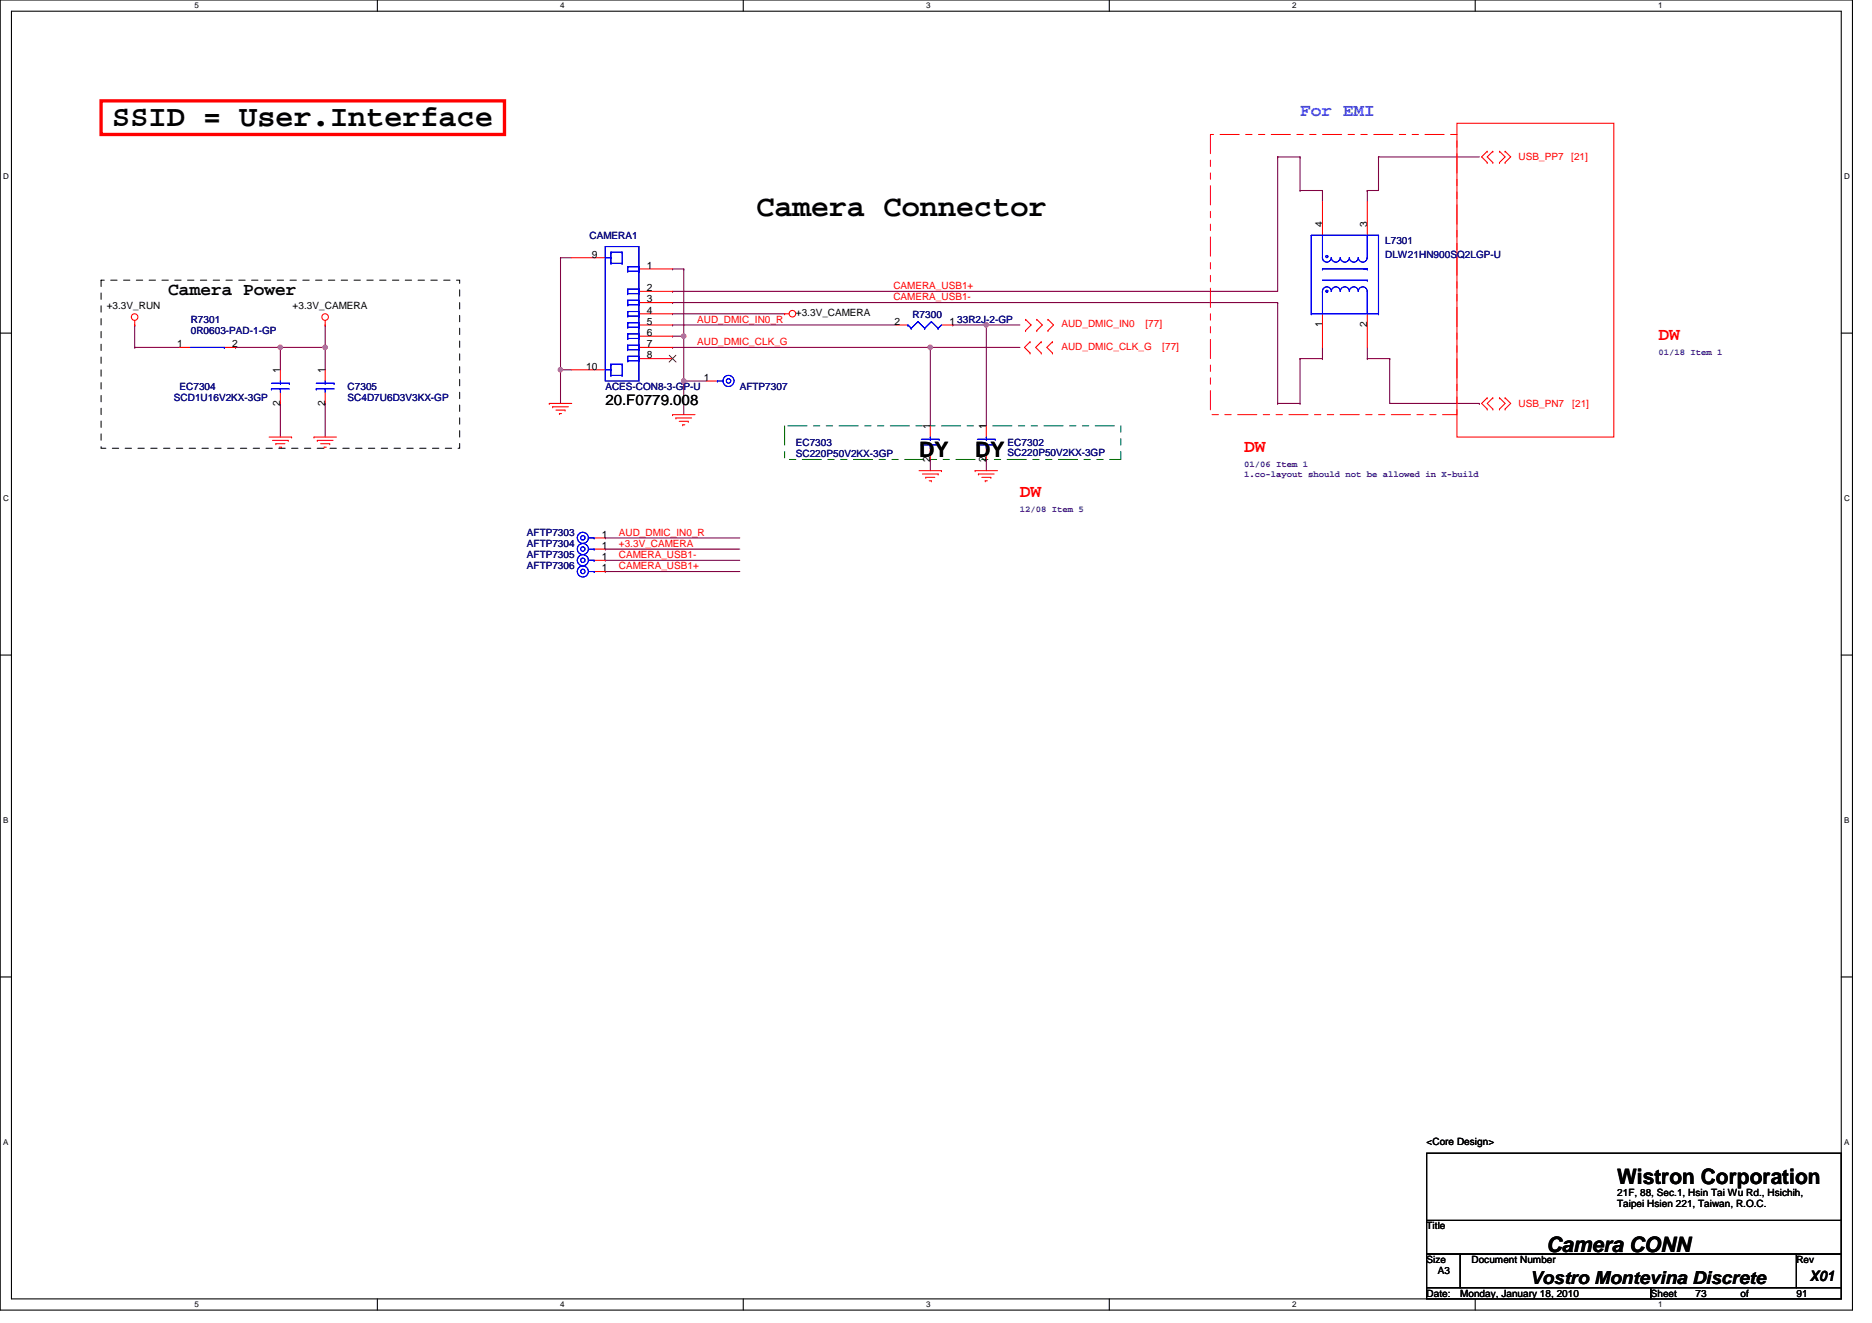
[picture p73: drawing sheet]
<svg xmlns="http://www.w3.org/2000/svg" width="297mm" height="210mm" viewBox="0 0 297 210" stroke-linecap="round" stroke-linejoin="round" font-family="sans-serif">
<defs><g id="words">
<g font-size="4.8">
<text x="17.8" y="20">SSID = User.Interface</text>
<text x="120.1" y="34.2">Camera Connector</text>
</g>
<g font-size="3.4">
<text x="145.8" y="72.5">DY</text>
<text x="154.7" y="72.5">DY</text>
<text x="256.6" y="187.9">Wistron Corporation</text>
<text x="245.4" y="198.7">Camera CONN</text>
</g>
<text font-size="2.8" fill="#0080ff" x="206.3" y="18.4">For EMI</text>
<g font-size="2.8">
<text x="26.7" y="46.8">Camera Power</text>
<text x="242.7" y="203.7">Vostro Montevina Discrete</text>
</g>
<g font-size="2.8" fill="#f00">
<text x="263.2" y="53.9">DW</text>
<text x="197.4" y="71.7">DW</text>
<text x="161.8" y="78.8">DW</text>
</g>
<g font-size="2.3">
<text x="96.1" y="64.3">20.F0779.008</text>
<text x="287.2" y="203.2">X01</text>
</g>
<g font-size="1.6" fill="#f00">
<text x="241" y="25.4">USB_PP7</text>
<text x="249.3" y="25.4">[21]</text>
<text x="141.7" y="47.6">CAMERA_USB1-</text>
<text x="141.7" y="45.9">CAMERA_USB1+</text>
<text x="110.6" y="51.2">AUD_DMIC_IN0_R</text>
<text x="168.4" y="51.9">AUD_DMIC_IN0</text>
<text x="181.8" y="51.9">[77]</text>
<text x="110.6" y="54.8">AUD_DMIC_CLK_G</text>
<text x="168.4" y="55.5">AUD_DMIC_CLK_G</text>
<text x="184.4" y="55.5">[77]</text>
<text x="241" y="64.5">USB_PN7</text>
<text x="249.5" y="64.5">[21]</text>
<text x="98.2" y="85">AUD_DMIC_IN0_R</text>
<text x="98.2" y="88.5">CAMERA_USB1-</text>
<text x="98.2" y="86.8">+3.3V_CAMERA</text>
<text x="98.2" y="90.3">CAMERA_USB1+</text>
</g>
<g font-size="1.6" fill="#000080">
<text x="93.6" y="37.9">CAMERA1</text>
<text x="219.8" y="38.8">L7301</text>
<text x="219.8" y="40.9">DLW21HN900SQ2LGP-U</text>
<text x="30.3" y="51.2">R7301</text>
<text x="30.3" y="53">0R0603-PAD-1-GP</text>
<text x="144.8" y="50.5">R7300</text>
<text x="151.9" y="51.2">33R2J-2-GP</text>
<text x="27.6" y="63.6">SCD1U16V2KX-3GP</text>
<text x="28.5" y="61.9">EC7304</text>
<text x="55.2" y="61.9">C7305</text>
<text x="55.2" y="63.6">SC4D7U6D3V3KX-GP</text>
<text x="96.1" y="61.9">ACES-CON8-3-GP-U</text>
<text x="117.4" y="61.9">AFTP7307</text>
<text x="126.3" y="70.8">EC7303</text>
<text x="159.9" y="70.8">EC7302</text>
<text x="126.3" y="72.5">SC220P50V2KX-3GP</text>
<text x="159.9" y="72.4">SC220P50V2KX-3GP</text>
<text x="83.6" y="85">AFTP7303</text>
<text x="83.6" y="88.5">AFTP7305</text>
<text x="83.6" y="86.8">AFTP7304</text>
<text x="83.6" y="90.3">AFTP7306</text>
</g>
<g font-size="1.6">
<text x="93.9" y="40.9">9</text>
<text x="209.8" y="36.1" transform="rotate(-90 209.8 36.1)">4</text>
<text x="216.9" y="36.1" transform="rotate(-90 216.9 36.1)">3</text>
<text x="102.6" y="42.7">1</text>
<text x="102.6" y="46.2">2</text>
<text x="102.6" y="48">3</text>
<text x="16.9" y="49.1">+3.3V_RUN</text>
<text x="46.4" y="49.1">+3.3V_CAMERA</text>
<text x="102.6" y="49.8">4</text>
<text x="102.6" y="51.5">5</text>
<text x="102.6" y="53.3">6</text>
<text x="126.3" y="50.1">+3.3V_CAMERA</text>
<text x="141.9" y="51.5">2</text>
<text x="150.6" y="51.5">1</text>
<text x="209.8" y="51.9" transform="rotate(-90 209.8 51.9)">1</text>
<text x="216.9" y="51.9" transform="rotate(-90 216.9 51.9)">2</text>
<text x="28.1" y="55.1">1</text>
<text x="36.8" y="55.1">2</text>
<text x="44.5" y="59.2" transform="rotate(-90 44.5 59.2)">1</text>
<text x="51.6" y="59.2" transform="rotate(-90 51.6 59.2)">1</text>
<text x="93" y="58.7">10</text>
<text x="102.6" y="55.1">7</text>
<text x="102.6" y="56.9">8</text>
<text x="44.5" y="64.4" transform="rotate(-90 44.5 64.4)">2</text>
<text x="51.6" y="64.4" transform="rotate(-90 51.6 64.4)">2</text>
<text x="111.7" y="60.4">1</text>
<text x="147.6" y="68.1" transform="rotate(-90 147.6 68.1)">1</text>
<text x="156.5" y="68.1" transform="rotate(-90 156.5 68.1)">1</text>
<text x="147.6" y="73.3" transform="rotate(-90 147.6 73.3)">2</text>
<text x="156.5" y="73.3" transform="rotate(-90 156.5 73.3)">2</text>
<text x="95.5" y="85.3">1</text>
<text x="95.5" y="88.9">1</text>
<text x="95.5" y="87.1">1</text>
<text x="95.5" y="90.7">1</text>
<text x="226.4" y="181.7">&lt;Core Design&gt;</text>
<text x="256.6" y="189.7">21F, 88, Sec.1, Hsin Tai Wu Rd., Hsichih,</text>
<text x="256.6" y="191.5">Taipei Hsien 221, Taiwan, R.O.C.</text>
<text x="226.4" y="195.1">Title</text>
<text x="226.4" y="200.4">Size</text>
<text x="228.2" y="202.2">A3</text>
<text x="233.5" y="200.4">Document Number</text>
<text x="285" y="200.4">Rev</text>
<text x="226.4" y="205.7">Date:</text>
<text x="231.7" y="205.7">Monday, January 18, 2010</text>
<text x="261.9" y="205.7">Sheet</text>
<text x="269" y="205.7">73</text>
<text x="276.2" y="205.7">of</text>
<text x="285" y="205.7">91</text>
</g>
<g font-size="1.4" fill="#400080">
<text x="263.2" y="56.3">01/18 Item 1</text>
<text x="197.4" y="74.1">01/06 Item 1</text>
<text x="197.4" y="75.7">1.co-layout should not be allowed in X-build</text>
<text x="161.8" y="81.2">12/08 Item 5</text>
</g>
<g font-size="1.3">
<text x="30.8" y="1.3">5</text>
<text x="88.9" y="1.3">4</text>
<text x="147" y="1.3">3</text>
<text x="205" y="1.3">2</text>
<text x="263.1" y="1.3">1</text>
<text x=".5" y="28.4">D</text>
<text x="292.6" y="28.4">D</text>
<text x=".5" y="79.5">C</text>
<text x="292.6" y="79.5">C</text>
<text x=".5" y="130.6">B</text>
<text x="292.6" y="130.6">B</text>
<text x=".5" y="181.7">A</text>
<text x="292.6" y="181.7">A</text>
<text x="30.8" y="207.4">5</text>
<text x="88.9" y="207.4">4</text>
<text x="147" y="207.4">3</text>
<text x="205" y="207.4">2</text>
<text x="263.1" y="207.4">1</text>
</g>
</g></defs>
<path d="M0 0h293.9v207.9h-293.9zM1.8 1.8h290.4v204.3h-290.4z" fill="none" stroke="#000" stroke-width=".17"/>
<g fill="#fff">
<path d="M30.8 .2h.7v1.4h-.7z"/>
<path d="M30.8 206.3h.7v1.4h-.7z"/>
</g>
<path d="M59.9 0v1.8M59.9 206.1v1.8" fill="none" stroke="#000" stroke-width=".17"/>
<g fill="#fff">
<path d="M88.9 .2h.7v1.4h-.7z"/>
<path d="M88.9 206.3h.7v1.4h-.7z"/>
</g>
<path d="M117.9 0v1.8M117.9 206.1v1.8" fill="none" stroke="#000" stroke-width=".17"/>
<g fill="#fff">
<path d="M147 .2h.7v1.4h-.7z"/>
<path d="M147 206.3h.7v1.4h-.7z"/>
</g>
<path d="M176 0v1.8M176 206.1v1.8" fill="none" stroke="#000" stroke-width=".17"/>
<g fill="#fff">
<path d="M205 .2h.7v1.4h-.7z"/>
<path d="M205 206.3h.7v1.4h-.7z"/>
</g>
<path d="M234.1 0v1.8M234.1 206.1v1.8" fill="none" stroke="#000" stroke-width=".17"/>
<g fill="#fff">
<path d="M263.1 .2h.7v1.4h-.7z"/>
<path d="M263.1 206.3h.7v1.4h-.7z"/>
<path d="M.5 27.3h.9v1.4h-.9z"/>
<path d="M292.6 27.3h.9v1.4h-.9z"/>
<path d="M.5 78.4h.9v1.4h-.9z"/>
<path d="M292.6 78.4h.9v1.4h-.9z"/>
</g>
<path d="M0 52.9h1.8M292.2 52.9h1.7" fill="none" stroke="#000" stroke-width=".17"/>
<g fill="#fff">
<path d="M.5 129.5h.8v1.4h-.8z"/>
<path d="M292.6 129.5h.9v1.4h-.9z"/>
</g>
<path d="M0 103.9h1.8M292.2 103.9h1.7" fill="none" stroke="#000" stroke-width=".17"/>
<g fill="#fff">
<path d="M.5 180.5h.8v1.4h-.8z"/>
<path d="M292.6 180.5h.9v1.4h-.9z"/>
</g>
<path d="M0 155h1.8M292.2 155h1.7" fill="none" stroke="#000" stroke-width=".17"/>
<g fill="none" stroke="#800040" stroke-width=".17">
<path d="M88.9 40.9h.1M88.9 58.7h.1M88.9 40.9v23.1M88.9 40.9h1.8M106.7 42.7h.1M106.7 51.6h.1M106.7 51.6h35.6M106.7 42.7h1.8M156.5 51.6h.1M156.5 51.6h5.3M108.5 60.5h.1M108.5 60.5h3.6"/>
<path d="M147.6 72.9h.1M147.6 72.9v1.8M96.1 85.3h.1M96.1 88.9h.1M96.1 90.7h.1M96.1 85.3h21.3M96.1 88.9h21.3M96.1 90.7h21.3"/>
</g>
<circle cx="88.9" cy="58.7" r=".35" fill="#f0f"/>
<circle cx="88.9" cy="58.7" r=".35" fill="none" stroke="#f0f" stroke-width=".17"/>
<path d="M88.9 58.7h.1M88.9 58.7h1.8M108.5 60.5h.1M108.5 60.5v5.3M96.1 87.1h.1M96.1 87.1h21.3" fill="none" stroke="#800040" stroke-width=".17"/>
<circle cx="108.5" cy="60.4" r=".35" fill="#f0f"/>
<circle cx="108.5" cy="60.4" r=".35" fill="none" stroke="#f0f" stroke-width=".17"/>
<path d="M44.5 55.1h.1M44.5 55.1h7.1" fill="none" stroke="#800040" stroke-width=".17"/>
<circle cx="51.6" cy="55.1" r=".35" fill="#f0f"/>
<circle cx="51.6" cy="55.1" r=".35" fill="none" stroke="#f0f" stroke-width=".17"/>
<circle cx="44.5" cy="55.1" r=".35" fill="#f0f"/>
<circle cx="44.5" cy="55.1" r=".35" fill="none" stroke="#f0f" stroke-width=".17"/>
<g fill="none" stroke="#800040" stroke-width=".17">
<path d="M21.4 51.6h.1M21.4 55.1h.1M21.4 51.6v3.5M21.4 55.1h7.1M37.4 55.1h.1M37.4 55.1h7.1M44.5 55.1h.1M44.5 55.1v3.6M51.6 55.1h.1M51.6 51.6h.1M51.6 51.6v7.1M147.6 55.1h.1"/>
<path d="M147.6 55.1h14.2M147.6 55.1v12.5M44.5 64h.1M44.5 64v5.3M51.6 64h.1M51.6 64v5.3"/>
</g>
<circle cx="147.6" cy="55.1" r=".35" fill="#f0f"/>
<circle cx="147.6" cy="55.1" r=".35" fill="none" stroke="#f0f" stroke-width=".17"/>
<path d="M106.7 55.1h.1M106.7 53.3h.1M106.7 55.1h40.9M106.7 53.3h1.8M108.5 42.7h.1M108.5 53.3h.1M108.5 42.7v17.8" fill="none" stroke="#800040" stroke-width=".17"/>
<circle cx="108.5" cy="53.3" r=".35" fill="#f0f"/>
<circle cx="108.5" cy="53.3" r=".35" fill="none" stroke="#f0f" stroke-width=".17"/>
<g fill="none" stroke="#800040" stroke-width=".17">
<path d="M202.7 24.9h.1M202.7 24.9v21.3h-96M202.7 24.9h3.6M206.3 30.2h.1M206.3 24.9h.1M206.3 24.9v5.3M206.3 30.2h3.5M209.8 30.2h.1M209.8 30.2v1.8M217 30.2h.1M217 30.2v1.8M218.7 24.9h.1"/>
<path d="M218.7 24.9v5.3h-1.7M218.7 24.9h16M106.7 48h.1M106.7 46.2h.1M106.7 49.8h.1M106.7 48h96M106.7 49.8h17.8M156.5 51.6h.1M156.5 51.6v16M202.7 48h.1M202.7 48v16M206.3 56.9h.1"/>
<path d="M206.3 56.9h3.5M206.3 56.9v7.1M209.8 56.9h.1M209.8 55.1v1.8M217 56.9h.1M217 56.9h3.5M217 55.1v1.8M220.5 56.9h.1M220.5 56.9v7.1h14.2M156.5 72.9h.1M156.5 72.9v1.8M202.7 64h.1"/>
<path d="M202.7 64h3.6M206.3 64h.1M234.7 64h.1"/>
</g>
<circle cx="156.5" cy="51.5" r=".35" fill="#f0f"/>
<circle cx="156.5" cy="51.5" r=".35" fill="none" stroke="#f0f" stroke-width=".17"/>
<path d="M151.2 51.6h.1M151.2 51.6h5.3" fill="none" stroke="#800040" stroke-width=".17"/>
<g fill="none" stroke="#f00" stroke-width=".17">
<path d="M231.2 19.6h24.9v49.7h-24.9zM209.8 32v5.3M217 32v5.3M236 25.8h.1M236 24h.1M236 24l-.9 .9 .9 .9M236.9 25.8h.1M236.9 24h.1M236.9 24l-.9 .9 .9 .9M237.9 24h.1M237.9 25.8h.1M237.9 24l.9 .9-.9 .9"/>
<path d="M238.8 25.8h.1M238.8 24h.1M238.8 24l.9 .9-.9 .9M21.4 51.6h.1M21.4 50.8v.8M28.5 55.1h1.8M35.6 55.1h1.8M44.5 58.7v1.8M51.6 51.6h.1M51.6 50.8v.8M51.6 58.7v1.8M90.7 40.9h5.4"/>
<path d="M90.7 58.7h5.4M101.4 49.8h5.3M101.4 55.1h5.3M101.4 42.7h5.3M101.4 46.2h5.3M101.4 48h5.3M101.4 51.6h5.3M101.4 53.3h5.3M101.4 56.9h5.3M124.5 49.8h.1M124.5 49.8h.7M142.3 51.6h1.8"/>
<path d="M149.4 51.6h1.8M162.7 52.5h.1M162.7 50.7h.1M162.7 50.7l.9 .9-.9 .9M163.4 56h.1M163.4 54.2h.1M163.4 54.2l-.8 .9 .8 .9M164.5 50.7h.1M164.5 52.5h.1M164.5 50.7l.9 .9-.9 .9M165.2 54.2h.1M165.2 56h.1"/>
<path d="M165.2 54.2l-.9 .9 .9 .9M166.3 52.5h.1M166.3 50.7h.1M166.3 50.7l.9 .9-.9 .9M167 56h.1M167 54.2h.1M167 54.2l-.9 .9 .9 .9M209.8 49.8v5.3M217 49.8v5.3M42.7 69.3h3.6M43.2 69.9h2.5M43.8 70.4h.1"/>
<path d="M43.8 70.4h1.4M44.3 71h.4M44.5 62.2v1.8M44.7 71h.1M45.7 69.9h.1M46.3 69.3h.1M49.8 69.3h.1M49.8 69.3h3.6M50.4 69.9h.1M50.4 69.9h2.4M50.9 70.4h1.4M51.4 71h.1"/>
<path d="M51.4 71h.4M51.6 62.2v1.8M52.3 70.4h.1M87.2 64h.1M87.2 64h3.5M87.7 64.5h.1M87.7 64.5h2.5M88.2 65.1h1.5M88.8 65.6h.1M88.8 65.6h.3M89.7 65.1h.1M106.7 65.8h.1"/>
<path d="M106.7 65.8h3.6M107.2 66.3h.1M107.2 66.3h2.5M107.8 66.8h1.4M108.3 67.4h.1M108.3 67.4h.4M109.2 66.8h.1M112.1 60.5h1.7M145.8 74.7h3.6M146.4 75.2h2.5M146.9 75.7h.1M146.9 75.7h1.4"/>
<path d="M147.4 76.3h.4M147.6 67.6v1.7M147.6 71.1v1.8M147.8 76.3h.1M148.9 75.2h.1M149.4 74.7h.1M154.7 74.7h.1M154.7 74.7h3.6M155.3 75.2h.1M155.3 75.2h2.5M155.8 75.7h1.4M156.3 76.3h.1"/>
<path d="M156.3 76.3h.4M156.5 67.6v1.7M156.5 71.1v1.8M157.2 75.7h.1M236 64.9h.1M236 63.1h.1M236 63.1l-.9 .9 .9 .9M236.9 64.9h.1M236.9 63.1h.1M236.9 63.1l-.9 .9 .9 .9M237.9 63.1h.1M237.9 64.9h.1"/>
<path d="M237.9 63.1l.9 .9-.9 .9M238.8 64.9h.1M238.8 63.1h.1M238.8 63.1l.9 .9-.9 .9M94.3 85.3h1.8M94.3 88.9h1.8M94.3 90.7h1.8M94.3 87.1h1.8"/>
<circle cx="21.4" cy="50.3" r=".52"/>
<circle cx="51.6" cy="50.3" r=".52"/>
<circle cx="125.7" cy="49.8" r=".52"/>
</g>
<path d="M226.4 183h65.8v10.6h-65.8zM226.4 193.6h65.8v5.4h-65.8zM226.4 199h5.3v5.3h-5.3zM231.7 199h53.3v5.3h-53.3zM285 199h7.2v5.3h-7.2zM226.4 204.3h35.5v1.8h-35.5zM261.9 204.3h30.3v1.8h-30.3z" fill="none" stroke="#000" stroke-width=".17"/>
<path d="M16 16h64v5.3h-64z" fill="none" stroke="#f00" stroke-width=".53"/>
<path d="M16 44.4h56.9v26.7h-56.9z" fill="none" stroke="#000" stroke-width=".16" stroke-dasharray="1 1 1 1 1 1 1 1"/>
<path d="M124.5 67.6h53.3v5.3h-53.3z" fill="none" stroke="#008000" stroke-width=".16" stroke-dasharray="3 1 1 1 1 1"/>
<path d="M192.1 21.3h39.1v44.5h-39.1z" fill="none" stroke="#f00" stroke-width=".16" stroke-dasharray="3 1 1 1 1 1"/>
<g fill="none" stroke="#00f" stroke-width=".17">
<path d="M96.1 39.1h5.3v21.4h-5.3zM208.1 37.3h.1M208.1 37.3h10.6M208.1 37.3v12.5M209.8 37.3v3.6M217 37.3v3.6M218.7 37.3h.1M218.7 37.3v12.5M30.3 55.1h5.3M35.6 55.1h.1M96.1 40.9h.8M96.1 58.7h.8"/>
<path d="M96.9 40h.1M96.9 41.8h.1M96.9 40.9h.1M96.9 57.8h.1M96.9 59.6h.1M96.9 58.7h.1M96.9 40h1.8M96.9 40v1.8M96.9 57.8v1.8M96.9 41.8h1.8M96.9 57.8h1.8M96.9 59.6h1.8"/>
<path d="M98.7 41.8h.1M98.7 40h.1M98.7 59.6h.1M98.7 57.8h.1M98.7 40v1.8M98.7 57.8v1.8M99.6 42.3h.1M99.6 43h.1M99.6 45.9h.1M99.6 46.6h.1M99.6 47.6h.1M99.6 48.4h.1"/>
<path d="M99.6 49.4h.1M99.6 50.1h.1M99.6 51.2h.1M99.6 51.9h.1M99.6 53h.1M99.6 53.7h.1M99.6 54.8h.1M99.6 55.5h.1M99.6 56.5h.1M99.6 57.3h.1M99.6 42.3h1.8M99.6 42.3v.7"/>
<path d="M99.6 45.9v.7M99.6 47.6v.8M99.6 49.4v.7M99.6 51.2v.7M99.6 53v.7M99.6 54.8v.7M99.6 56.5v.8M99.6 43h1.8M99.6 45.9h1.8M99.6 46.6h1.8M99.6 47.6h1.8M99.6 48.4h1.8"/>
<path d="M99.6 49.4h1.8M99.6 50.1h1.8M99.6 51.2h1.8M99.6 51.9h1.8M99.6 53h1.8M99.6 53.7h1.8M99.6 54.8h1.8M99.6 55.5h1.8M99.6 56.5h1.8M99.6 57.3h1.8M101.4 43h.1M101.4 42.3h.1"/>
<path d="M101.4 46.6h.1M101.4 45.9h.1M101.4 48.4h.1M101.4 47.6h.1M101.4 50.1h.1M101.4 49.4h.1M101.4 51.9h.1M101.4 51.2h.1M101.4 53.7h.1M101.4 53h.1M101.4 55.5h.1M101.4 54.8h.1"/>
<path d="M101.4 57.3h.1M101.4 56.5h.1M101.4 42.3v.7M101.4 45.9v.7M101.4 47.6v.8M101.4 49.4v.7M101.4 51.2v.7M101.4 53v.7M101.4 54.8v.7M101.4 56.5v.8M144.1 51.6h.1M144.1 51.6l.5 .5"/>
<path d="M144.6 52.1h.1M145.7 51h.1M145.7 51l1 1.1M145.7 51l-1.1 1.1M146.7 52.1h.1M147.8 51h.1M147.8 51l1.1 1.1M147.8 51l-1.1 1.1M148.9 52.1h.1M149.4 51.6l-.5 .5M208.1 49.8h.1M208.1 49.8h10.6"/>
<path d="M209.8 46.2h.1M209.8 40.9h.1M209.8 40.9a.7 .7 0 0 0 .7 .7 .7 .7 0 0 0 .7-.7M209.8 46.2a.7 .7 0 0 1 .7-.7 .7 .7 0 0 1 .7 .7M209.8 42.7h.1M209.8 46.2v3.6M209.8 44.4h7.2M209.8 42.7h7.2M210.4 46.1h.3v.2h-.3zM211.3 40.9a.7 .7 0 0 0 .7 .7 .7 .7 0 0 0 .7-.7 .72 .72 0 0 0 .7 .7 .72 .72 0 0 0 .7-.7M211.3 46.2a.7 .7 0 0 1 .7-.7 .7 .7 0 0 1 .7 .7 .72 .72 0 0 1 .7-.7 .72 .72 0 0 1 .7 .7M214.1 40.9a.7 .7 0 0 0 .7 .7 .7 .7 0 0 0 .7-.7 .71 .71 0 0 0 .7 .7 .71 .71 0 0 0 .7-.7"/>
<path d="M214.1 46.2a.7 .7 0 0 1 .7-.7 .7 .7 0 0 1 .7 .7 .71 .71 0 0 1 .7-.7 .71 .71 0 0 1 .7 .7M217 48h.1M217 46.2h.1M217 40.9h.1M217 44.4h.1M217 42.7h.1M217 46.2v3.6M218.7 49.8h.1M43.1 61.7h.1M43.1 60.8h2.8M43.1 61.7h2.8M44.5 60.8h.1"/>
<path d="M44.5 61.7h.1M44.5 60.5v.3M44.5 61.7v.5M45.9 60.8h.1M50.2 61.7h.1M50.2 60.8h2.8M50.2 61.7h2.8M51.6 60.8h.1M51.6 61.7h.1M51.6 60.5v.3M51.6 61.7v.5M53 60.8h.1"/>
<path d="M113.8 60.5h.1M113.8 60.5h.9M146.2 70.6h.1M146.2 69.7h2.8M146.2 70.6h2.8M147.6 69.7h.1M147.6 70.6h.1M147.6 69.3v.4M147.6 70.6v.5M149 69.7h.1M155.1 70.6h.1M155.1 69.7h2.8"/>
<path d="M155.1 70.6h2.8M156.5 69.7h.1M156.5 70.6h.1M156.5 69.3v.4M156.5 70.6v.5M157.9 69.7h.1M93.4 85.3h.9M93.4 88.9h.9M93.4 90.7h.9M93.4 87.1h.9M94.3 85.3h.1M94.3 88.9h.1"/>
<path d="M94.3 90.7h.1M94.3 87.1h.1"/>
<circle cx="210.5" cy="40.7" r=".17"/>
<circle cx="115.6" cy="60.4" r=".35"/>
<circle cx="115.6" cy="60.4" r=".88"/>
<circle cx="92.5" cy="85.3" r=".35"/>
<circle cx="92.5" cy="87.1" r=".35"/>
<circle cx="92.5" cy="88.9" r=".35"/>
<circle cx="92.5" cy="90.7" r=".35"/>
<circle cx="92.5" cy="88.9" r=".88"/>
<circle cx="92.5" cy="90.7" r=".88"/>
<circle cx="92.5" cy="87.1" r=".88"/>
<circle cx="92.5" cy="85.3" r=".88"/>
</g>
<path d="M106.2 56.4l1.1 1M107.2 56.4l-1 1" fill="none" stroke="#804000" stroke-width=".16"/>
<circle cx="88.9" cy="58.7" r=".35" fill="#f0f"/>
<circle cx="88.9" cy="58.7" r=".35" fill="none" stroke="#f0f" stroke-width=".17"/>
<circle cx="108.5" cy="60.4" r=".35" fill="#f0f"/>
<circle cx="108.5" cy="60.4" r=".35" fill="none" stroke="#f0f" stroke-width=".17"/>
<circle cx="51.6" cy="55.1" r=".35" fill="#f0f"/>
<circle cx="51.6" cy="55.1" r=".35" fill="none" stroke="#f0f" stroke-width=".17"/>
<circle cx="44.5" cy="55.1" r=".35" fill="#f0f"/>
<circle cx="44.5" cy="55.1" r=".35" fill="none" stroke="#f0f" stroke-width=".17"/>
<circle cx="147.6" cy="55.1" r=".35" fill="#f0f"/>
<circle cx="147.6" cy="55.1" r=".35" fill="none" stroke="#f0f" stroke-width=".17"/>
<circle cx="108.5" cy="53.3" r=".35" fill="#f0f"/>
<circle cx="108.5" cy="53.3" r=".35" fill="none" stroke="#f0f" stroke-width=".17"/>
<circle cx="156.5" cy="51.5" r=".35" fill="#f0f"/>
<circle cx="156.5" cy="51.5" r=".35" fill="none" stroke="#f0f" stroke-width=".17"/>
<use href="#words"/>
</svg>
